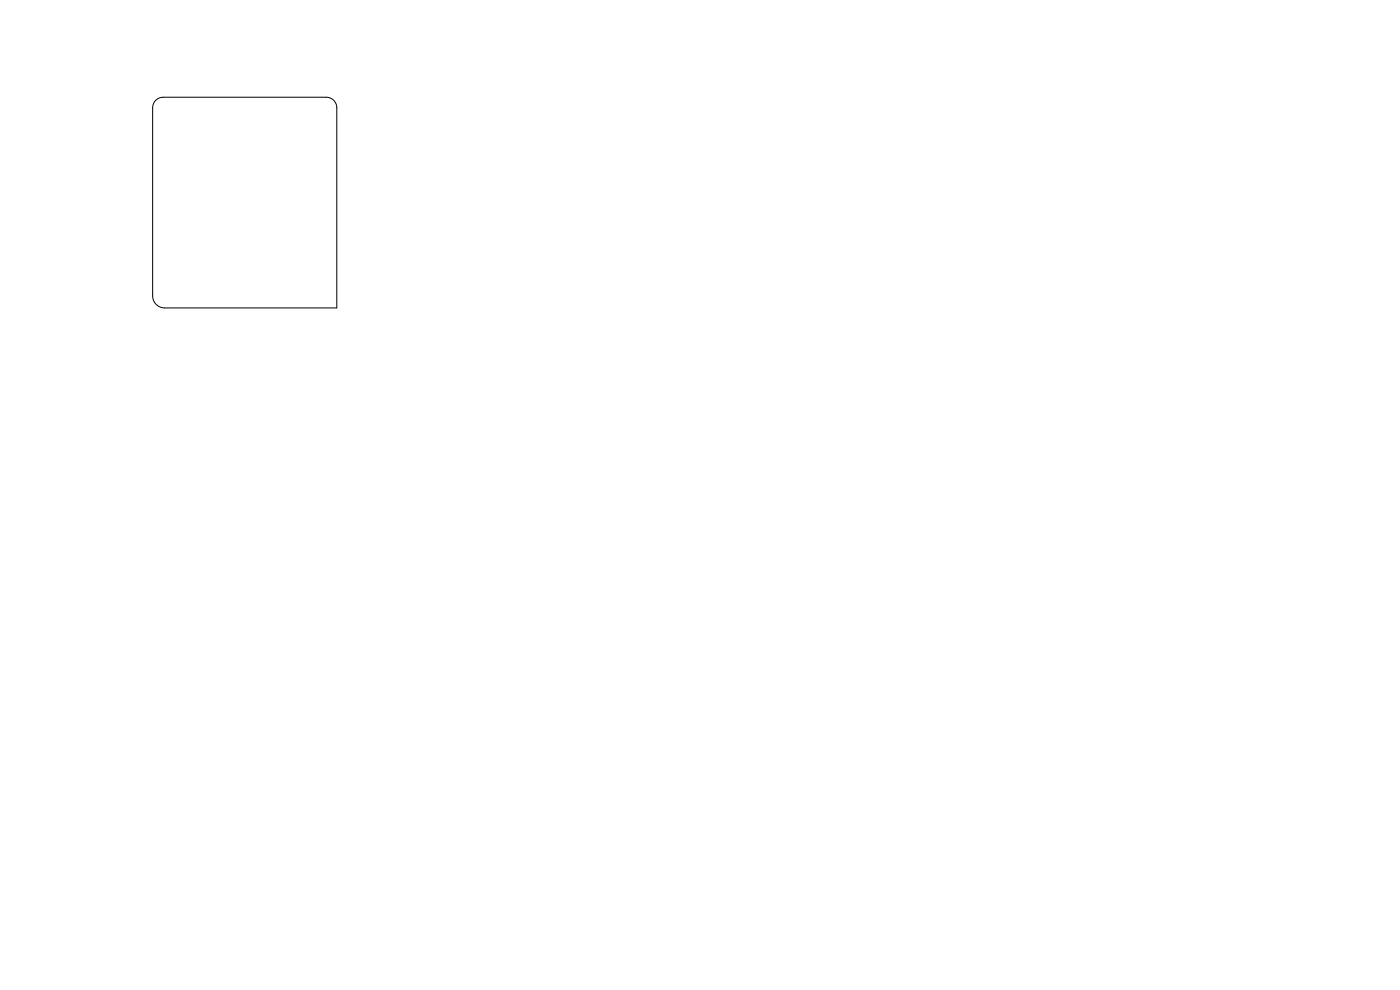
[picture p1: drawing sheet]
<svg xmlns="http://www.w3.org/2000/svg" width="297mm" height="210mm" viewBox="0 0 297 210" stroke-linecap="round" stroke-linejoin="round" font-family="sans-serif">
<path d="M33.1 21.3l.7-.5 .8-.2h34.6a2.23 2.23 0 0 1 2.2 2.3v42.4h-36.5a2.54 2.54 0 0 1-2.5-2.5v-39.9l.2-.9z" fill="none" stroke="#000" stroke-width=".21"/>
</svg>
